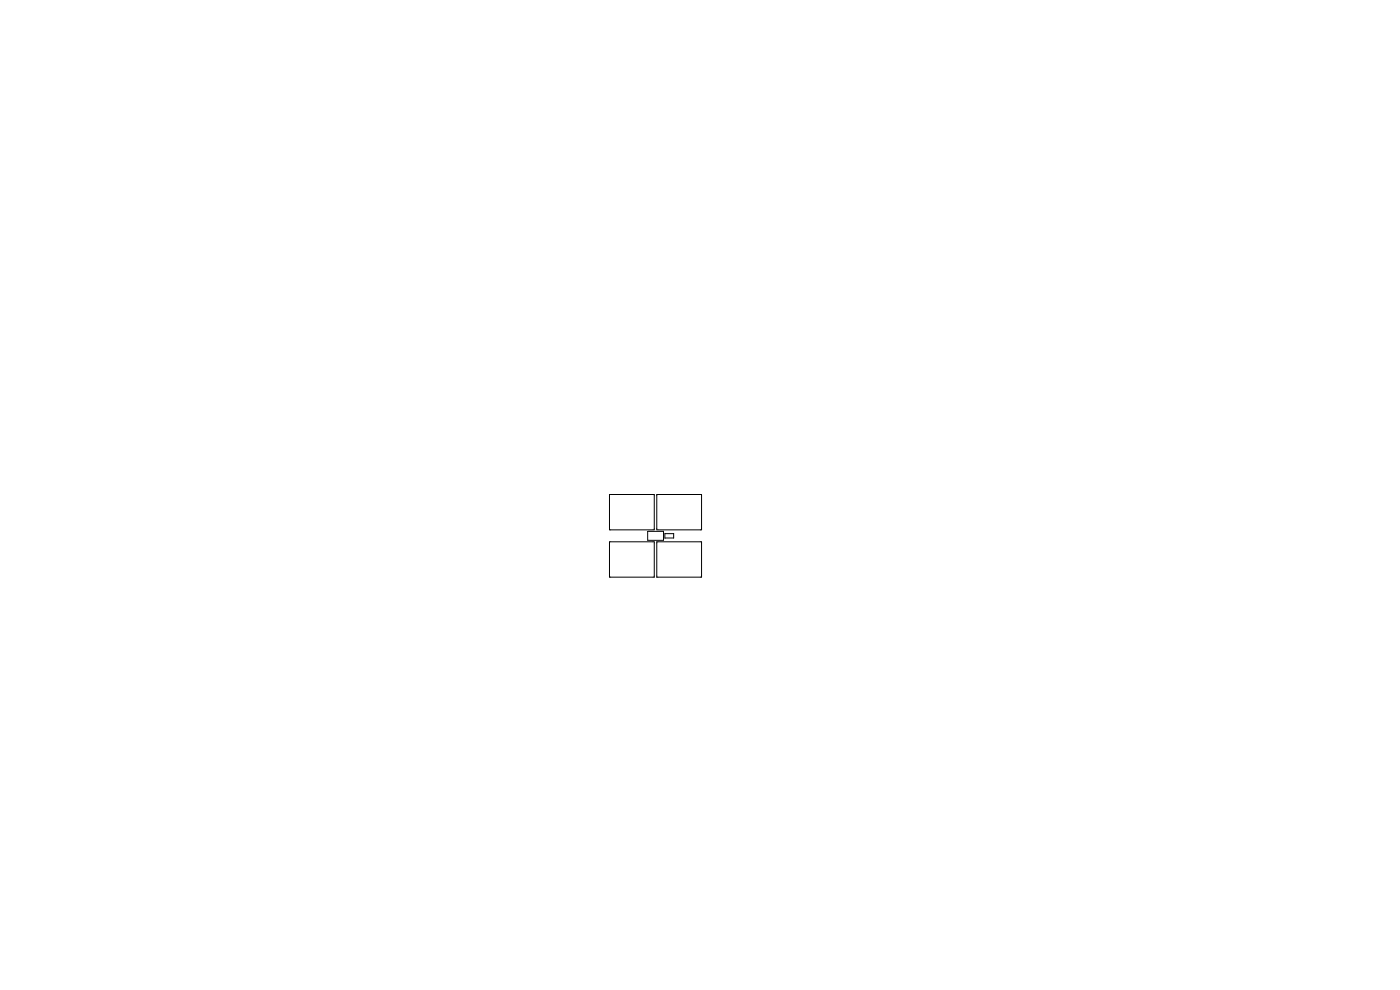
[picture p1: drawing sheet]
<svg xmlns="http://www.w3.org/2000/svg" width="297mm" height="210mm" viewBox="0 0 297 210" stroke-linecap="round" stroke-linejoin="round" font-family="sans-serif">
<path d="M129.3 104.9h9.5v7.5h-9.5zM129.3 114.9h9.5v7.5h-9.5zM137.4 112.7h3.4v1.9h-3.4zM139.3 104.9h9.5v7.5h-9.5zM139.3 114.9h9.5v7.5h-9.5zM141.1 113.2h1.8v.9h-1.8z" fill="none" stroke="#000" stroke-width=".21"/>
</svg>
